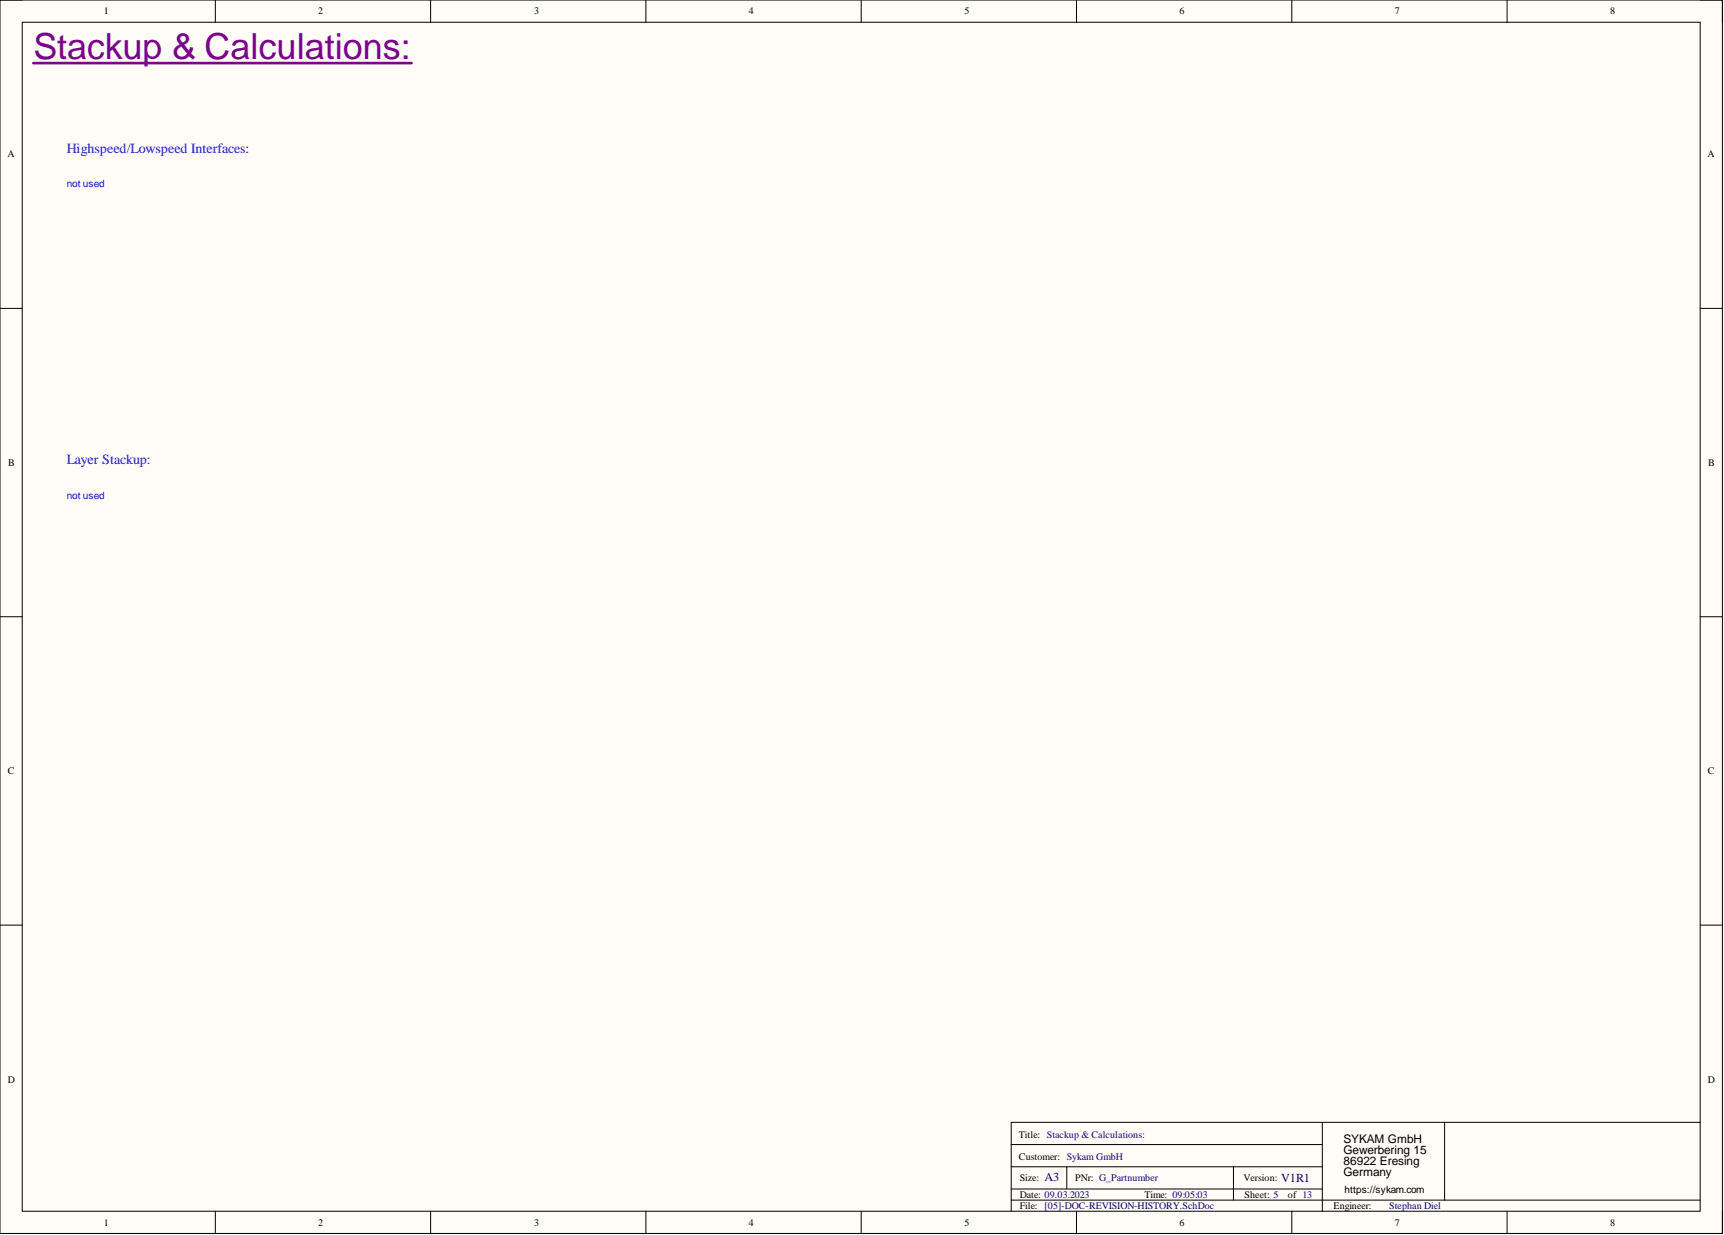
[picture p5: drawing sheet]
<svg xmlns="http://www.w3.org/2000/svg" width="393mm" height="282mm" viewBox="0 0 393 282" stroke-linecap="round" stroke-linejoin="round" font-family="sans-serif">
<defs><g id="words">
<text font-size="8.2" fill="#7d0089" x="7.6" y="13.5">Stackup &amp; Calculations:</text>
<g font-size="3.2" fill="#00f">
<text x="15.2" y="34.8">Highspeed/Lowspeed Interfaces:</text>
<text x="15.2" y="105.8">Layer Stackup:</text>
</g>
<g font-size="2.8" fill="#000080">
<text x="238.3" y="269.5">A3</text>
<text x="292.3" y="269.8">V1R1</text>
</g>
<g font-size="2.7">
<text x="306.5" y="260.9">SYKAM GmbH</text>
<text x="306.5" y="263.4">Gewerbering 15</text>
<text x="306.5" y="266">86922 Eresing</text>
<text x="306.5" y="268.5">Germany</text>
</g>
<g font-size="2.3">
<text x="23.7" y="3.3">1</text>
<text x="72.6" y="3.3">2</text>
<text x="121.9" y="3.3">3</text>
<text x="170.9" y="3.3">4</text>
<text x="220.1" y="3.3">5</text>
<text x="269.1" y="3.3">6</text>
<text x="318.3" y="3.3">7</text>
<text x="367.4" y="3.3">8</text>
<text x="1.7" y="35.9">A</text>
<text x="389.6" y="35.9">A</text>
<text x="1.9" y="106.4">B</text>
<text x="389.8" y="106.4">B</text>
<text x="1.8" y="176.7">C</text>
<text x="389.7" y="176.7">C</text>
<text x="1.8" y="247.1">D</text>
<text x="389.7" y="247.1">D</text>
<text x="232.5" y="259.7">Title: Stackup &amp; Calculations:</text>
<text x="232.5" y="264.8">Customer: Sykam GmbH</text>
<text x="232.7" y="269.6">Size:</text>
<text x="245.3" y="269.6">PNr: G_Partnumber</text>
<text x="283.7" y="269.6">Version:</text>
<text x="232.7" y="273.4">Date: 09.03.2023</text>
<text x="232.7" y="275.9">File: [05]-DOC-REVISION-HISTORY.SchDoc</text>
<text x="261.1" y="273.4">Time: 09:05:03</text>
<text x="284" y="273.4">Sheet: 5</text>
<text x="293.8" y="273.4">of 13</text>
<text x="304.2" y="275.9">Engineer:</text>
<text x="306.8" y="272.3">https://sykam.com</text>
<text x="23.7" y="279.7">1</text>
<text x="72.6" y="279.7">2</text>
<text x="121.9" y="279.7">3</text>
<text x="170.9" y="279.7">4</text>
<text x="220.1" y="279.7">5</text>
<text x="269.1" y="279.7">6</text>
<text x="318.3" y="279.7">7</text>
<text x="367.4" y="279.7">8</text>
</g>
<g font-size="2.3" fill="#00f">
<text x="15.2" y="42.8">not used</text>
<text x="15.2" y="113.8">not used</text>
</g>
<text font-size="2.3" fill="#000080" x="316.9" y="275.9">Stephan Diel</text>
</g></defs>
<path d="M0 0h393v281.5h-393z" fill-rule="evenodd" fill="#fffcf8"/>
<path d="M0 0h393v281.5h-393z" fill="none" stroke="#000" stroke-width=".23"/>
<path d="M5.1 5.1h382.8v271.3h-382.8z" fill-rule="evenodd" fill="#fffcf8"/>
<g fill="none" stroke="#000" stroke-width=".23">
<path d="M0 0h5.1M5.1 5.1h382.8v271.3h-382.8zM49.1 0v5.1M98.2 0v5.1M147.4 0v5.1M196.5 0v5.1M245.6 0v5.1M294.7 0v5.1M343.9 0v5.1M387.9 0h5.1v5.1M0 70.4h5.1M387.9 70.4h5.1"/>
<path d="M0 140.8h5.1M387.9 140.8h5.1M0 211.1h5.1M387.9 211.1h5.1M301.7 256.2v20.2M329.6 256.2v17.7M387.9 256.2h-157.2v20.2M49.1 276.4v5.1M98.2 276.4v5.1M147.4 276.4v5.1M196.5 276.4v5.1M230.7 266.3h71"/>
<path d="M230.7 273.9h157.2M230.7 271.4h71M230.7 261.2h71M243.4 266.3v5.1M245.6 276.4v5.1M281.4 266.3v7.6M294.7 276.4v5.1M343.9 276.4v5.1M393 276.4v5.1"/>
</g>
<path d="M7.6 14.4h86.3" fill="none" stroke="#7d0089" stroke-width=".59"/>
<use href="#words"/>
</svg>
